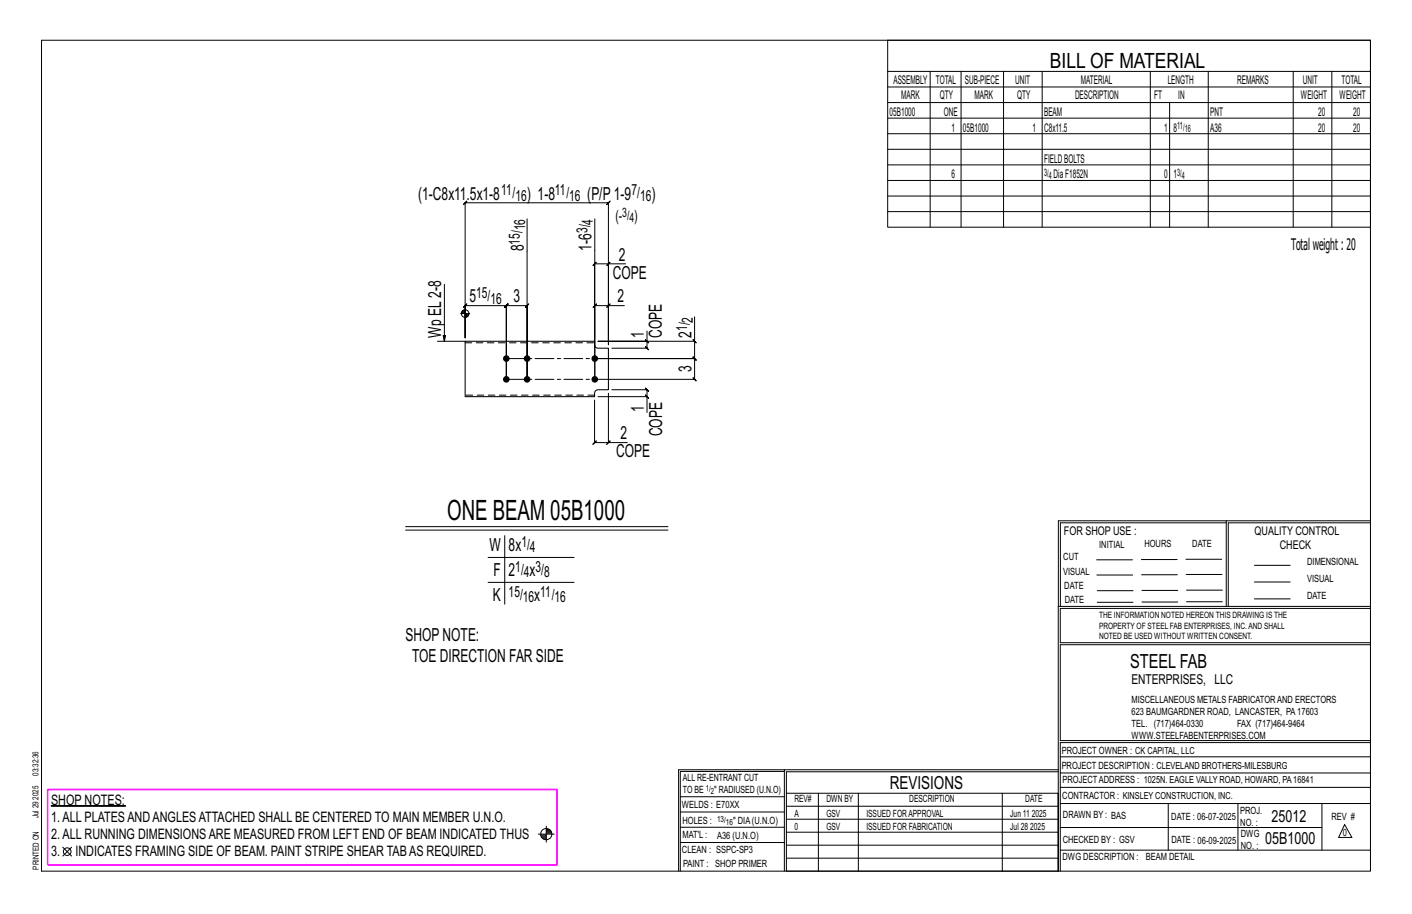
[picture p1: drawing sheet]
<svg xmlns="http://www.w3.org/2000/svg" width="432mm" height="279mm" viewBox="0 0 432 279" stroke-linecap="round" stroke-linejoin="round" font-family="sans-serif">
<defs><g id="words">
<text font-size="8.6" x="136.7" y="159">ONE BEAM 05B1000</text>
<text font-size="6.4" x="321.1" y="20.7">BILL OF MATERIAL</text>
<text font-size="5.9" x="345.6" y="204.1">STEEL FAB</text>
<g font-size="5.5">
<text x="127.9" y="61">(1-C8x11.5x1-8</text>
<text x="161.1" y="61">) 1-8</text>
<text x="179.6" y="61">(P/P1-9</text>
<text x="199.2" y="61">)</text>
<text x="160.2" y="76.8" transform="rotate(-90 160.2 76.8)">8</text>
<text x="180.9" y="76.6" transform="rotate(-90 180.9 76.6)">1-6</text>
<text x="189.3" y="79.7">2</text>
<text x="187.4" y="85.2">COPE</text>
<text x="143.6" y="92.4">5</text>
<text x="157" y="92.4">3</text>
<text x="188.9" y="92.4">2</text>
<text x="134.9" y="103.3" transform="rotate(-90 134.9 103.3)">Wp EL2-8</text>
<text x="196.9" y="103.3" transform="rotate(-90 196.9 103.3)">1</text>
<text x="202.4" y="103.3" transform="rotate(-90 202.4 103.3)">COPE</text>
<text x="211.4" y="103.3" transform="rotate(-90 211.4 103.3)">2</text>
<text x="211.4" y="113.8" transform="rotate(-90 211.4 113.8)">3</text>
<text x="196.9" y="126.1" transform="rotate(-90 196.9 126.1)">1</text>
<text x="189.8" y="134.3">2</text>
<text x="202.5" y="133.4" transform="rotate(-90 202.5 133.4)">COPE</text>
<text x="188.4" y="139.8">COPE</text>
<text x="149.7" y="168.5">W</text>
<text x="155.5" y="168.5">8x</text>
<text x="150.9" y="176.1">F</text>
<text x="155.5" y="176.1">2</text>
<text x="161.9" y="176.1">x</text>
<text x="150.7" y="183.7">K</text>
<text x="163.4" y="183.7">x</text>
<text x="124" y="195.8">SHOPNOTE:</text>
<text x="126" y="202.3">TOE DIRECTION FAR SIDE</text>
<text x="272.2" y="241.1">REVISIONS</text>
</g>
<g font-size="5.1">
<text x="388.9" y="251.3">25012</text>
<text x="386.9" y="258.1">05B1000</text>
</g>
<text font-size="4.9" x="394.8" y="76.4">Totalweight : 20</text>
<g font-size="4.7">
<text x="153.3" y="59.8">11/</text>
<text x="169.7" y="59.8">11/</text>
<text x="193.1" y="59.8">7/</text>
<text x="157.6" y="61.4">16</text>
<text x="174.1" y="61.4">16</text>
<text x="195.7" y="61.4">16</text>
<text x="160.6" y="70.4" transform="rotate(-90 160.6 70.4)">16</text>
<text x="179.7" y="71.3" transform="rotate(-90 179.7 71.3)">3/</text>
<text x="181.3" y="68.7" transform="rotate(-90 181.3 68.7)">4</text>
<text x="188.2" y="67.5">(-</text>
<text x="194" y="67.5">)</text>
<text x="159" y="74.8" transform="rotate(-90 159 74.8)">15/</text>
<text x="145.6" y="91.2">15/</text>
<text x="150" y="92.9">16</text>
<text x="210.2" y="101.2" transform="rotate(-90 210.2 101.2)">1/</text>
<text x="211.8" y="98.6" transform="rotate(-90 211.8 98.6)">2</text>
<text x="159.4" y="167.2">1/</text>
<text x="162" y="168.9">4</text>
<text x="157.6" y="174.8">1/</text>
<text x="160.2" y="176.5">4</text>
<text x="163.8" y="174.8">3/</text>
<text x="166.4" y="176.5">8</text>
<text x="155.5" y="182.5">15/</text>
<text x="159.9" y="184.1">16</text>
<text x="165.2" y="182.5">11/</text>
<text x="169.6" y="184.1">16</text>
</g>
<g font-size="4.4">
<text x="15.6" y="251.3">1.ALL PLATESANDANGLESATTACHED SHALL BE CENTERED TO MAIN MEMBER U.N.O.</text>
<text x="15.6" y="246">SHOP NOTES:</text>
<text x="15.6" y="256.5">2.ALL RUNNING DIMENSIONSARE MEASURED FROM LEFT END OF BEAM INDICATED THUS</text>
<text x="15.6" y="261.7">3.</text>
<text x="23.1" y="261.7">INDICATES FRAMING SIDE OF BEAM. PAINT STRIPE SHEAR TABAS REQUIRED.</text>
</g>
<text font-size="4.2" x="346" y="209.1">ENTERPRISES, LLC</text>
<g font-size="4">
<text x="190.3" y="66.4">3/</text>
<text x="192.5" y="67.8">4</text>
</g>
<g font-size="3.7">
<text x="273.2" y="25.6">ASSEMBLY</text>
<text x="286.2" y="25.6">TOTAL</text>
<text x="295.1" y="25.6">SUB-PIECE</text>
<text x="310.4" y="25.6">UNIT</text>
<text x="330.5" y="25.6">MATERIAL</text>
<text x="357.1" y="25.6">LENGTH</text>
<text x="378.3" y="25.6">REMARKS</text>
<text x="398.4" y="25.6">UNIT</text>
<text x="410.2" y="25.6">TOTAL</text>
<text x="272.1" y="35.5">05B1000</text>
<text x="275.6" y="30.4">MARK</text>
<text x="287.4" y="30.4">QTY</text>
<text x="288.6" y="35.5">ONE</text>
<text x="298" y="30.4">MARK</text>
<text x="311" y="30.4">QTY</text>
<text x="319.3" y="35.5">BEAM</text>
<text x="328.7" y="30.4">DESCRIPTION</text>
<text x="353" y="30.4">FT</text>
<text x="360.3" y="30.4">IN</text>
<text x="370.1" y="35.5">PNT</text>
<text x="397.8" y="30.4">WEIGHT</text>
<text x="403.2" y="35.5">20</text>
<text x="409.6" y="30.4">WEIGHT</text>
<text x="413.8" y="35.5">20</text>
<text x="290.9" y="40.2">1</text>
<text x="294.5" y="40.2">05B1000</text>
<text x="315.8" y="40.2">1</text>
<text x="319.3" y="40.2">C8x11.5</text>
<text x="356" y="40.2">1</text>
<text x="358.9" y="40.2">8</text>
<text x="370.1" y="40.2">A36</text>
<text x="403.2" y="40.2">20</text>
<text x="413.8" y="40.2">20</text>
<text x="319.3" y="49.7">FIELDBOLTS</text>
<text x="290.9" y="54.5">6</text>
<text x="322.2" y="54.5">DiaF1852N</text>
<text x="356" y="54.5">0</text>
<text x="358.9" y="54.5">1</text>
<text x="325.3" y="163.4">FOR SHOP USE :</text>
<text x="383.7" y="163.4">QUALITY CONTROL</text>
<text x="391.4" y="167.8">CHECK</text>
</g>
<g font-size="3.1">
<text x="360" y="39.4">11/</text>
<text x="362.3" y="40.5">16</text>
<text x="319.3" y="53.7">3/</text>
<text x="360" y="53.7">3/</text>
<text x="320.7" y="54.8">4</text>
<text x="361.4" y="54.8">4</text>
<text x="336.2" y="167.4">INITIAL</text>
<text x="350" y="167.1">HOURS</text>
<text x="364.6" y="167.2">DATE</text>
<text x="325.2" y="171.3">CUT</text>
<text x="399.8" y="172.8">DIMENSIONAL</text>
<text x="325.1" y="175.8">VISUAL</text>
<text x="399.8" y="177.9">VISUAL</text>
<text x="325.5" y="180">DATE</text>
<text x="325.7" y="184.4">DATE</text>
<text x="399.8" y="183.1">DATE</text>
<text x="346" y="215">MISCELLANEOUS METALS FABRICATORAND ERECTORS</text>
<text x="346" y="218.6">623 BAUMGARDNER ROAD, LANCASTER, PA17603</text>
<text x="346" y="225.8">WWW.STEELFABENTERPRISES.COM</text>
<text x="346" y="222.2">TEL. (717)464-0330</text>
<text x="378.3" y="222.2">FAX (717)464-9464</text>
<text x="324.7" y="230.5">PROJECT OWNER : CK CAPITAL, LLC</text>
<text x="208.8" y="238.8">ALL RE-ENTRANT CUT</text>
<text x="324.7" y="235.1">PROJECT DESCRIPTION : CLEVELAND BROTHERS-MILESBURG</text>
<text x="324.9" y="239.5">PROJECTADDRESS : 1025N. EAGLE VALLY ROAD, HOWARD, PA16841</text>
<text x="208.8" y="242.5">TO BE</text>
<text x="218.4" y="242.5">&quot; RADIUSED (U.N.O)</text>
<text x="242.9" y="245.3">REV#</text>
<text x="252.7" y="245.3">DWN BY</text>
<text x="278.1" y="245.3">DESCRIPTION</text>
<text x="313.5" y="245.3">DATE</text>
<text x="324.9" y="244.2">CONTRACTOR : KINSLEY CONSTRUCTION, INC.</text>
<text x="208.5" y="247">WELDS : E70XX</text>
<text x="208.7" y="251.7">HOLES :</text>
<text x="224.2" y="251.8">&quot; DIA(U.N.O)</text>
<text x="242.9" y="249.9">A</text>
<text x="252.7" y="249.9">GSV</text>
<text x="264.9" y="249.9">ISSUED FORAPPROVAL</text>
<text x="309" y="249.9">Jun 11</text>
<text x="315.5" y="249.9">2025</text>
<text x="325.1" y="250">DRAWN BY : BAS</text>
<text x="358.2" y="250.5">DATE : 06-07-2025</text>
<text x="379.3" y="248.9">PROJ.</text>
<text x="407.2" y="250.5">REV #</text>
<text x="208.7" y="256.3">MAT'L :</text>
<text x="219.3" y="256.4">A36 (U.N.O)</text>
<text x="242.9" y="253.8">0</text>
<text x="252.7" y="253.8">GSV</text>
<text x="264.9" y="253.8">ISSUED FOR FABRICATION</text>
<text x="309" y="253.8">Jul 28</text>
<text x="315" y="253.8">2025</text>
<text x="325" y="257.6">CHECKED BY : GSV</text>
<text x="358.3" y="257.7">DATE : 06-09-2025</text>
<text x="379.3" y="252.5">NO. :</text>
<text x="379.5" y="255.9">DWG</text>
<text x="410.6" y="255.5">0</text>
<text x="208.6" y="260.7">CLEAN : SSPC-SP3</text>
<text x="324.9" y="262.9">DWG DESCRIPTION :</text>
<text x="350.4" y="263">BEAM DETAIL</text>
<text x="379.5" y="259.5">NO. :</text>
<text x="208.9" y="265">PAINT : SHOP PRIMER</text>
</g>
<g font-size="2.7">
<text x="336.1" y="189">THE INFORMATION NOTED HEREON THIS DRAWING IS THE</text>
<text x="336.1" y="195.4">NOTED BE USED WITHOUT WRITTEN CONSENT.</text>
<text x="336.1" y="192.2">PROPERTY OF STEEL FAB ENTERPRISES, INC.AND SHALL</text>
</g>
<g font-size="2.6">
<text x="215.9" y="241.8">1/</text>
<text x="217.4" y="242.7">2</text>
<text x="219.3" y="251.1">13/</text>
<text x="222" y="252.1">16</text>
</g>
<g font-size="2.5">
<text x="11.7" y="237.1" transform="rotate(-90 11.7 237.1)">03:32:36</text>
<text x="11.8" y="244.4" transform="rotate(-90 11.8 244.4)">2025</text>
<text x="11.8" y="250.1" transform="rotate(-90 11.8 250.1)">Jul 29</text>
<text x="11.9" y="265.8" transform="rotate(-90 11.9 265.8)">PRINTED ON</text>
</g>
</g></defs>
<g fill="#000" stroke="#000" stroke-width=".31">
<path d="M15.6 246.3h22.8v.1h-22.8z"/>
<circle cx="154.8" cy="116" r=".86"/>
<circle cx="154.8" cy="109.6" r=".86"/>
<circle cx="161.2" cy="116" r=".86"/>
<circle cx="161.2" cy="109.6" r=".86"/>
<circle cx="181.9" cy="116" r=".86"/>
<circle cx="181.9" cy="109.6" r=".86"/>
</g>
<g fill="none" stroke="#000" stroke-width=".31">
<path d="M12.7 12.3h406.4v254h-406.4zM271.5 12.3h147.6v57.2h-147.6zM271.5 21.8h147.6M271.5 26.6h147.6M271.5 31.4h147.6M271.5 36.1h147.6M284.5 21.8v47.7M293.9 21.8v47.7M306.9 21.8v47.7M318.7 21.8v47.7M351.8 21.8v47.7M357.7 31.4v38.1"/>
<path d="M369.5 21.8v47.7M395.5 21.8v47.7M407.3 21.8v47.7M271.5 40.9h147.6M271.5 45.6h147.6M271.5 50.4h147.6M271.5 55.2h147.6M271.5 59.9h147.6M161.2 66.9v49.1v-22.6l.5-.5-1 1 .5-.5h-6.4l.5-.5-1 1 .5-.5v22.6v-22.6l.5-.5-1 1 .5-.5h-12.6l.5-.5-1 1 .5-.5v9.9v-41.3l-.5 .5 1-1-.5 .5h43.9l-.5 .5 1-1-.5 .5v42.3M181.9 66.9v49.1v-22.6l-.5 .5 1-1-.5 .5h4.2M271.5 64.7h147.6M135.9 86.9v17.4l-.4-1.7h.8l-.4 1.7"/>
<path d="M140.8 95.9h2.8M141.2 95.4v.5M141.4 95.1v.8M141.6 94.9v1M141.8 94.8v1.1M142 94.7v1.2M142.2 94.5v8.8M142.5 95.9v1.1M142.7 95.9v1M142.9 95.9v.9M143.1 95.9v.8M143.3 95.9v.4"/>
<path d="M185.6 81.1l1-1zM186.1 80.6h-4.3l.5-.5-1 1 .5-.5v22.7M186.6 92.9l-1 1zM191.3 80.6h-5.2v24.8v-12h4.8M212.4 96.9v7.4h-29.5h15v-3.1M133.8 104.3h8.4M187.1 119.1h10.8l-.5-.5 1 1-.5-.5v2.2M197.4 103.8l1 1zM197.9 104.3v2.1l-.5-.5 1 1-.5-.5h-10.8M211.9 103.8l1 1zM212.4 104.3v5.3l-.5-.5 1 1-.5-.5h-29.5h29.5l-.5-.5 1 1-.5-.5v6.4l-.5-.5 1 1-.5-.5h-29.5M181.8 122.3v13l-.5 .5 1-1-.5 .5h4.3"/>
<path d="M182.9 121.3h15v4.8M186.1 120.2v15.1h5.7M186.6 134.8l-1 1zM197.4 120.8l1 1zM375 159.8h-50.7v25.6M375 159.2h-51.3l-.1 107.1M419.1 159.2h-44.1v26.2M419.1 159.8h-43.5v25.6M124 161h80.3M124 162h80.3M149.3 170.4h26.3M149.3 178h26.3"/>
<path d="M154.3 163.7v21M335.4 171.1h10.9M335.4 175.8h11M349 171h11M349.1 175.7h11M362.7 171h10.9M362.7 175.6h11M383.6 172.8h11M383.6 177.9h11M323.7 185.4h95.4M335.5 184.1h11M335.5 180.6h11"/>
<path d="M349.2 184h11M349.2 180.5h11M362.9 180.4h10.9M362.9 184h10.9M383.6 183.1h11M419.1 186h-94.9v10.5h94.9M419.1 197.1h-94.9v29.3h94.9v.6h-94.9v39.3M239.9 235.8h-31.9v30.5M239.9 235.3h-32.4v31M323.6 235.3h-83.7v31M323.6 235.9h-83.1v6.6M324.2 236.3h94.9"/>
<path d="M324.2 231.4h94.9M19.2 259l2.7 2.7M21.9 259l-2.7 2.7M164.6 255h4.9M165.4 255.3h1.7M165.4 255.6h1.7M165.5 255.8h1.6M165.8 256.1h1.3M166.1 256.4h1M167.1 252.5v4.9M167.1 254.4h1.6M167.1 254.7h1.6"/>
<path d="M167.1 253.8h1.2M167.1 253.5h.9M167.1 254.1h1.4M208 252.9h31.9M208 257.5h31.9M208 243.6h31.9M208 248.2h31.9M240.5 242.5h83.1v23.8h-83.1zM240.5 258.4h83.1M240.5 254.4h83.1M240.5 250.4h83.1M240.5 246.5h83.1"/>
<path d="M250.3 242.5v23.8M262.5 242.5v23.8M306.5 242.5v23.8M324.2 253h80.1M324.2 245.6h94.9M324.2 259.9h94.9M324.2 240.7h94.9M357.3 245.6v14.3M378.6 245.6v14.3M404.3 245.6v14.3M411.2 252.1l2.2 3.9h-4zM240.5 262.3h83.1"/>
<circle cx="142.2" cy="95.9" r="1.16"/>
<circle cx="167.1" cy="255" r="1.71"/>
<circle cx="20.5" cy="260.3" r="1.17"/>
</g>
<path d="M14.6 241.3h155.8v23.1h-155.8z" fill="none" stroke="#f0f" stroke-width=".5"/>
<path d="M142.2 104.3h39.6v1.1a1.06 1.06 0 0 0 1.1 1h3.2v12.7h-3.2a1.06 1.06 0 0 0-1.1 1.1v1.1h-39.6z" fill="none" stroke="#000" stroke-width=".32"/>
<path d="M142.2 104.8h39.6M181.8 120.8h-39.6" fill="none" stroke="#000" stroke-width=".31" stroke-dasharray="2 1.4"/>
<path d="M154.8 116h27.1M154.8 109.6h27.1" fill="none" stroke="#000" stroke-width=".31" stroke-dasharray="5.8 1 1 1"/>
<use href="#words"/>
</svg>
